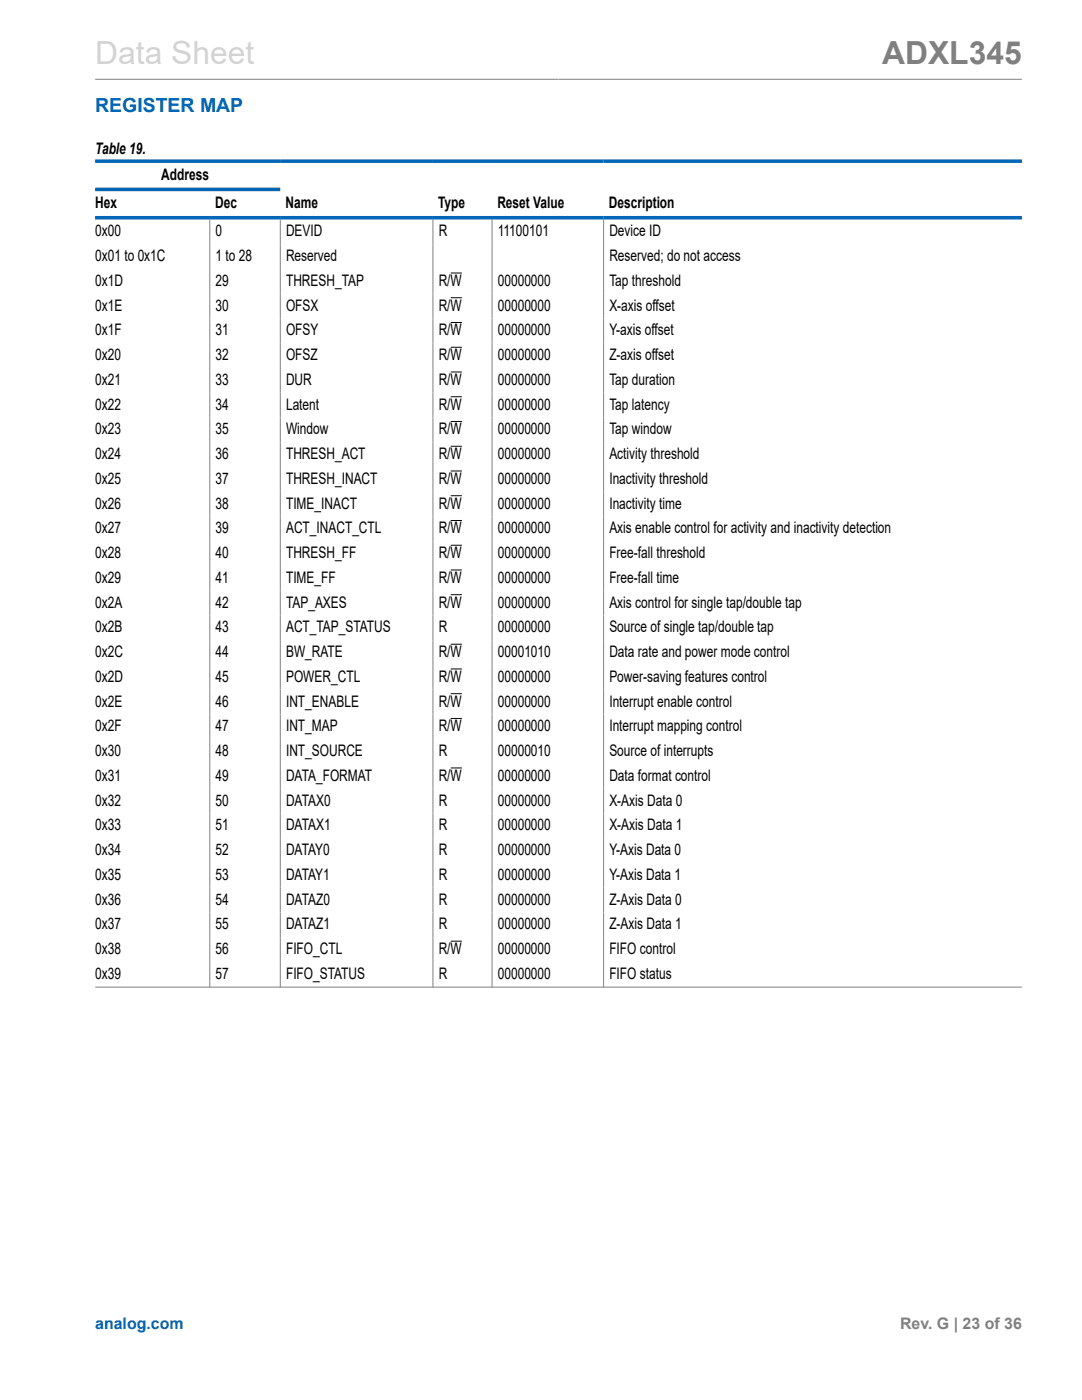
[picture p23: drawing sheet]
<svg xmlns="http://www.w3.org/2000/svg" width="216mm" height="279mm" viewBox="0 0 216 279" stroke-linecap="round" stroke-linejoin="round" font-family="sans-serif">
<defs><g id="words">
<text font-size="6.3" fill="#d3d3d3" x="19" y="12.7">Data Sheet</text>
<text font-size="6.3" fill="#808080" x="176" y="12.7">ADXL345</text>
<text font-size="3.9" fill="#0067b8" x="19" y="22.3">REGISTER MAP</text>
<g font-size="3.2">
<text x="19" y="30.8">Table 19.</text>
<text x="32.2" y="35.9">Address</text>
<text x="19" y="41.5">Hex</text>
<text x="42.9" y="41.5">Dec</text>
<text x="57" y="41.5">Name</text>
<text x="87.4" y="41.5">Type</text>
<text x="99.2" y="41.5">Reset Value</text>
<text x="121.5" y="41.5">Description</text>
<text x="19" y="47.2">0x00</text>
<text x="43" y="47.2">0</text>
<text x="57.1" y="47.2">DEVID</text>
<text x="87.5" y="47.2">R</text>
<text x="99.3" y="47.2">11100101</text>
<text x="121.6" y="47.2">Device ID</text>
<text x="19" y="52.1">0x01 to 0x1C</text>
<text x="43" y="52.1">1 to 28</text>
<text x="57.1" y="52.1">Reserved</text>
<text x="121.6" y="52.1">Reserved; do not access</text>
<text x="19" y="57.1">0x1D</text>
<text x="43" y="57.1">29</text>
<text x="57.1" y="57.1">THRESH_TAP</text>
<text x="87.5" y="57.1">R/W</text>
<text x="99.3" y="57.1">00000000</text>
<text x="121.6" y="57.1">Tap threshold</text>
<text x="19" y="62">0x1E</text>
<text x="43" y="62">30</text>
<text x="57.1" y="62">OFSX</text>
<text x="87.5" y="62">R/W</text>
<text x="99.3" y="62">00000000</text>
<text x="121.6" y="62">X-axis offset</text>
<text x="19" y="66.9">0x1F</text>
<text x="19" y="71.9">0x20</text>
<text x="43" y="66.9">31</text>
<text x="43" y="71.9">32</text>
<text x="57.1" y="66.9">OFSY</text>
<text x="57.1" y="71.9">OFSZ</text>
<text x="87.5" y="66.9">R/W</text>
<text x="87.5" y="71.9">R/W</text>
<text x="99.3" y="66.9">00000000</text>
<text x="99.3" y="71.9">00000000</text>
<text x="121.6" y="66.9">Y-axis offset</text>
<text x="121.6" y="71.9">Z-axis offset</text>
<text x="19" y="76.8">0x21</text>
<text x="43" y="76.8">33</text>
<text x="57.1" y="76.8">DUR</text>
<text x="87.5" y="76.8">R/W</text>
<text x="99.3" y="76.8">00000000</text>
<text x="121.6" y="76.8">Tap duration</text>
<text x="19" y="81.8">0x22</text>
<text x="43" y="81.8">34</text>
<text x="57.1" y="81.8">Latent</text>
<text x="87.5" y="81.8">R/W</text>
<text x="99.3" y="81.8">00000000</text>
<text x="121.6" y="81.8">Tap latency</text>
<text x="19" y="86.7">0x23</text>
<text x="43" y="86.7">35</text>
<text x="57.1" y="86.7">Window</text>
<text x="87.5" y="86.7">R/W</text>
<text x="99.3" y="86.7">00000000</text>
<text x="121.6" y="86.7">Tap window</text>
<text x="19" y="91.6">0x24</text>
<text x="43" y="91.6">36</text>
<text x="57.1" y="91.6">THRESH_ACT</text>
<text x="87.5" y="91.6">R/W</text>
<text x="99.3" y="91.6">00000000</text>
<text x="121.6" y="91.6">Activity threshold</text>
<text x="19" y="96.6">0x25</text>
<text x="19" y="101.5">0x26</text>
<text x="43" y="96.6">37</text>
<text x="43" y="101.5">38</text>
<text x="57.1" y="96.6">THRESH_INACT</text>
<text x="57.1" y="101.5">TIME_INACT</text>
<text x="87.5" y="96.6">R/W</text>
<text x="87.5" y="101.5">R/W</text>
<text x="99.3" y="96.6">00000000</text>
<text x="99.3" y="101.5">00000000</text>
<text x="121.6" y="96.6">Inactivity threshold</text>
<text x="121.6" y="101.5">Inactivity time</text>
<text x="19" y="106.5">0x27</text>
<text x="43" y="106.5">39</text>
<text x="57.1" y="106.5">ACT_INACT_CTL</text>
<text x="87.5" y="106.5">R/W</text>
<text x="99.3" y="106.5">00000000</text>
<text x="121.6" y="106.5">Axis enable control for activity and inactivity detection</text>
<text x="19" y="111.4">0x28</text>
<text x="43" y="111.4">40</text>
<text x="57.1" y="111.4">THRESH_FF</text>
<text x="87.5" y="111.4">R/W</text>
<text x="99.3" y="111.4">00000000</text>
<text x="121.6" y="111.4">Free-fall threshold</text>
<text x="19" y="116.3">0x29</text>
<text x="43" y="116.3">41</text>
<text x="57.1" y="116.3">TIME_FF</text>
<text x="87.5" y="116.3">R/W</text>
<text x="99.3" y="116.3">00000000</text>
<text x="121.6" y="116.3">Free-fall time</text>
<text x="19" y="121.3">0x2A</text>
<text x="43" y="121.3">42</text>
<text x="57.1" y="121.3">TAP_AXES</text>
<text x="87.5" y="121.3">R/W</text>
<text x="99.3" y="121.3">00000000</text>
<text x="121.6" y="121.3">Axis control for single tap/double tap</text>
<text x="19" y="126.2">0x2B</text>
<text x="19" y="131.1">0x2C</text>
<text x="43" y="126.2">43</text>
<text x="43" y="131.1">44</text>
<text x="57.1" y="126.2">ACT_TAP_STATUS</text>
<text x="57.1" y="131.1">BW_RATE</text>
<text x="87.5" y="126.2">R</text>
<text x="87.5" y="131.1">R/W</text>
<text x="99.3" y="126.2">00000000</text>
<text x="99.3" y="131.1">00001010</text>
<text x="121.6" y="126.2">Source of single tap/double tap</text>
<text x="121.6" y="131.1">Data rate and power mode control</text>
<text x="19" y="136.1">0x2D</text>
<text x="43" y="136.1">45</text>
<text x="57.1" y="136.1">POWER_CTL</text>
<text x="87.5" y="136.1">R/W</text>
<text x="99.3" y="136.1">00000000</text>
<text x="121.6" y="136.1">Power-saving features control</text>
<text x="19" y="141">0x2E</text>
<text x="43" y="141">46</text>
<text x="57.1" y="141">INT_ENABLE</text>
<text x="87.5" y="141">R/W</text>
<text x="99.3" y="141">00000000</text>
<text x="121.6" y="141">Interrupt enable control</text>
<text x="19" y="146">0x2F</text>
<text x="43" y="146">47</text>
<text x="57.1" y="146">INT_MAP</text>
<text x="87.5" y="146">R/W</text>
<text x="99.3" y="146">00000000</text>
<text x="121.6" y="146">Interrupt mapping control</text>
<text x="19" y="150.9">0x30</text>
<text x="19" y="155.8">0x31</text>
<text x="43" y="150.9">48</text>
<text x="43" y="155.8">49</text>
<text x="57.1" y="150.9">INT_SOURCE</text>
<text x="57.1" y="155.8">DATA_FORMAT</text>
<text x="87.5" y="150.9">R</text>
<text x="87.5" y="155.8">R/W</text>
<text x="99.3" y="150.9">00000010</text>
<text x="99.3" y="155.8">00000000</text>
<text x="121.6" y="150.9">Source of interrupts</text>
<text x="121.6" y="155.8">Data format control</text>
<text x="19" y="160.8">0x32</text>
<text x="43" y="160.8">50</text>
<text x="57.1" y="160.8">DATAX0</text>
<text x="87.5" y="160.8">R</text>
<text x="99.3" y="160.8">00000000</text>
<text x="121.6" y="160.8">X-Axis Data 0</text>
<text x="19" y="165.7">0x33</text>
<text x="43" y="165.7">51</text>
<text x="57.1" y="165.7">DATAX1</text>
<text x="87.5" y="165.7">R</text>
<text x="99.3" y="165.7">00000000</text>
<text x="121.6" y="165.7">X-Axis Data 1</text>
<text x="19" y="170.7">0x34</text>
<text x="43" y="170.7">52</text>
<text x="57.1" y="170.7">DATAY0</text>
<text x="87.5" y="170.7">R</text>
<text x="99.3" y="170.7">00000000</text>
<text x="121.6" y="170.7">Y-Axis Data 0</text>
<text x="19" y="175.6">0x35</text>
<text x="43" y="175.6">53</text>
<text x="57.1" y="175.6">DATAY1</text>
<text x="87.5" y="175.6">R</text>
<text x="99.3" y="175.6">00000000</text>
<text x="121.6" y="175.6">Y-Axis Data 1</text>
<text x="19" y="180.5">0x36</text>
<text x="19" y="185.5">0x37</text>
<text x="43" y="180.5">54</text>
<text x="43" y="185.5">55</text>
<text x="57.1" y="180.5">DATAZ0</text>
<text x="57.1" y="185.5">DATAZ1</text>
<text x="87.5" y="180.5">R</text>
<text x="87.5" y="185.5">R</text>
<text x="99.3" y="180.5">00000000</text>
<text x="99.3" y="185.5">00000000</text>
<text x="121.6" y="180.5">Z-Axis Data 0</text>
<text x="121.6" y="185.5">Z-Axis Data 1</text>
<text x="19" y="190.4">0x38</text>
<text x="43" y="190.4">56</text>
<text x="57.1" y="190.4">FIFO_CTL</text>
<text x="87.5" y="190.4">R/W</text>
<text x="99.3" y="190.4">00000000</text>
<text x="121.6" y="190.4">FIFO control</text>
<text x="19" y="195.4">0x39</text>
<text x="43" y="195.4">57</text>
<text x="57.1" y="195.4">FIFO_STATUS</text>
<text x="87.5" y="195.4">R</text>
<text x="99.3" y="195.4">00000000</text>
<text x="121.6" y="195.4">FIFO status</text>
</g>
<text font-size="3.2" fill="#0067b8" x="19" y="265.3">analog.com</text>
<text font-size="3.2" fill="#808080" x="179.6" y="265.3">Rev. G | 23 of 36</text>
</g></defs>
<path d="M19 15.8h184.9M41.9 43.8v153.3M55.9 43.8v153.3M86.4 43.8v153.3M98.2 43.8v153.3M120.4 43.8v153.3M19 197h184.9" fill="none" stroke="#808080" stroke-width=".2"/>
<g fill="none" stroke="#000" stroke-width=".2">
<path d="M89.9 54.5h2.3M89.9 59.4h2.3M89.9 64.4h2.3M89.9 69.3h2.3M89.9 74.2h2.3M89.9 79.2h2.3M89.9 84.1h2.3M89.9 89.1h2.3M89.9 94h2.3M89.9 98.9h2.3M89.9 103.9h2.3M89.9 108.8h2.3"/>
<path d="M89.9 113.8h2.3M89.9 118.7h2.3M89.9 128.6h2.3M89.9 133.5h2.3M89.9 138.4h2.3M89.9 143.4h2.3M89.9 153.3h2.3M89.9 187.8h2.3"/>
</g>
<path d="M19 32.2h184.9M19 37.8h36.9M19 43.5h184.9" fill="none" stroke="#0067b8" stroke-width=".71"/>
<use href="#words"/>
</svg>
